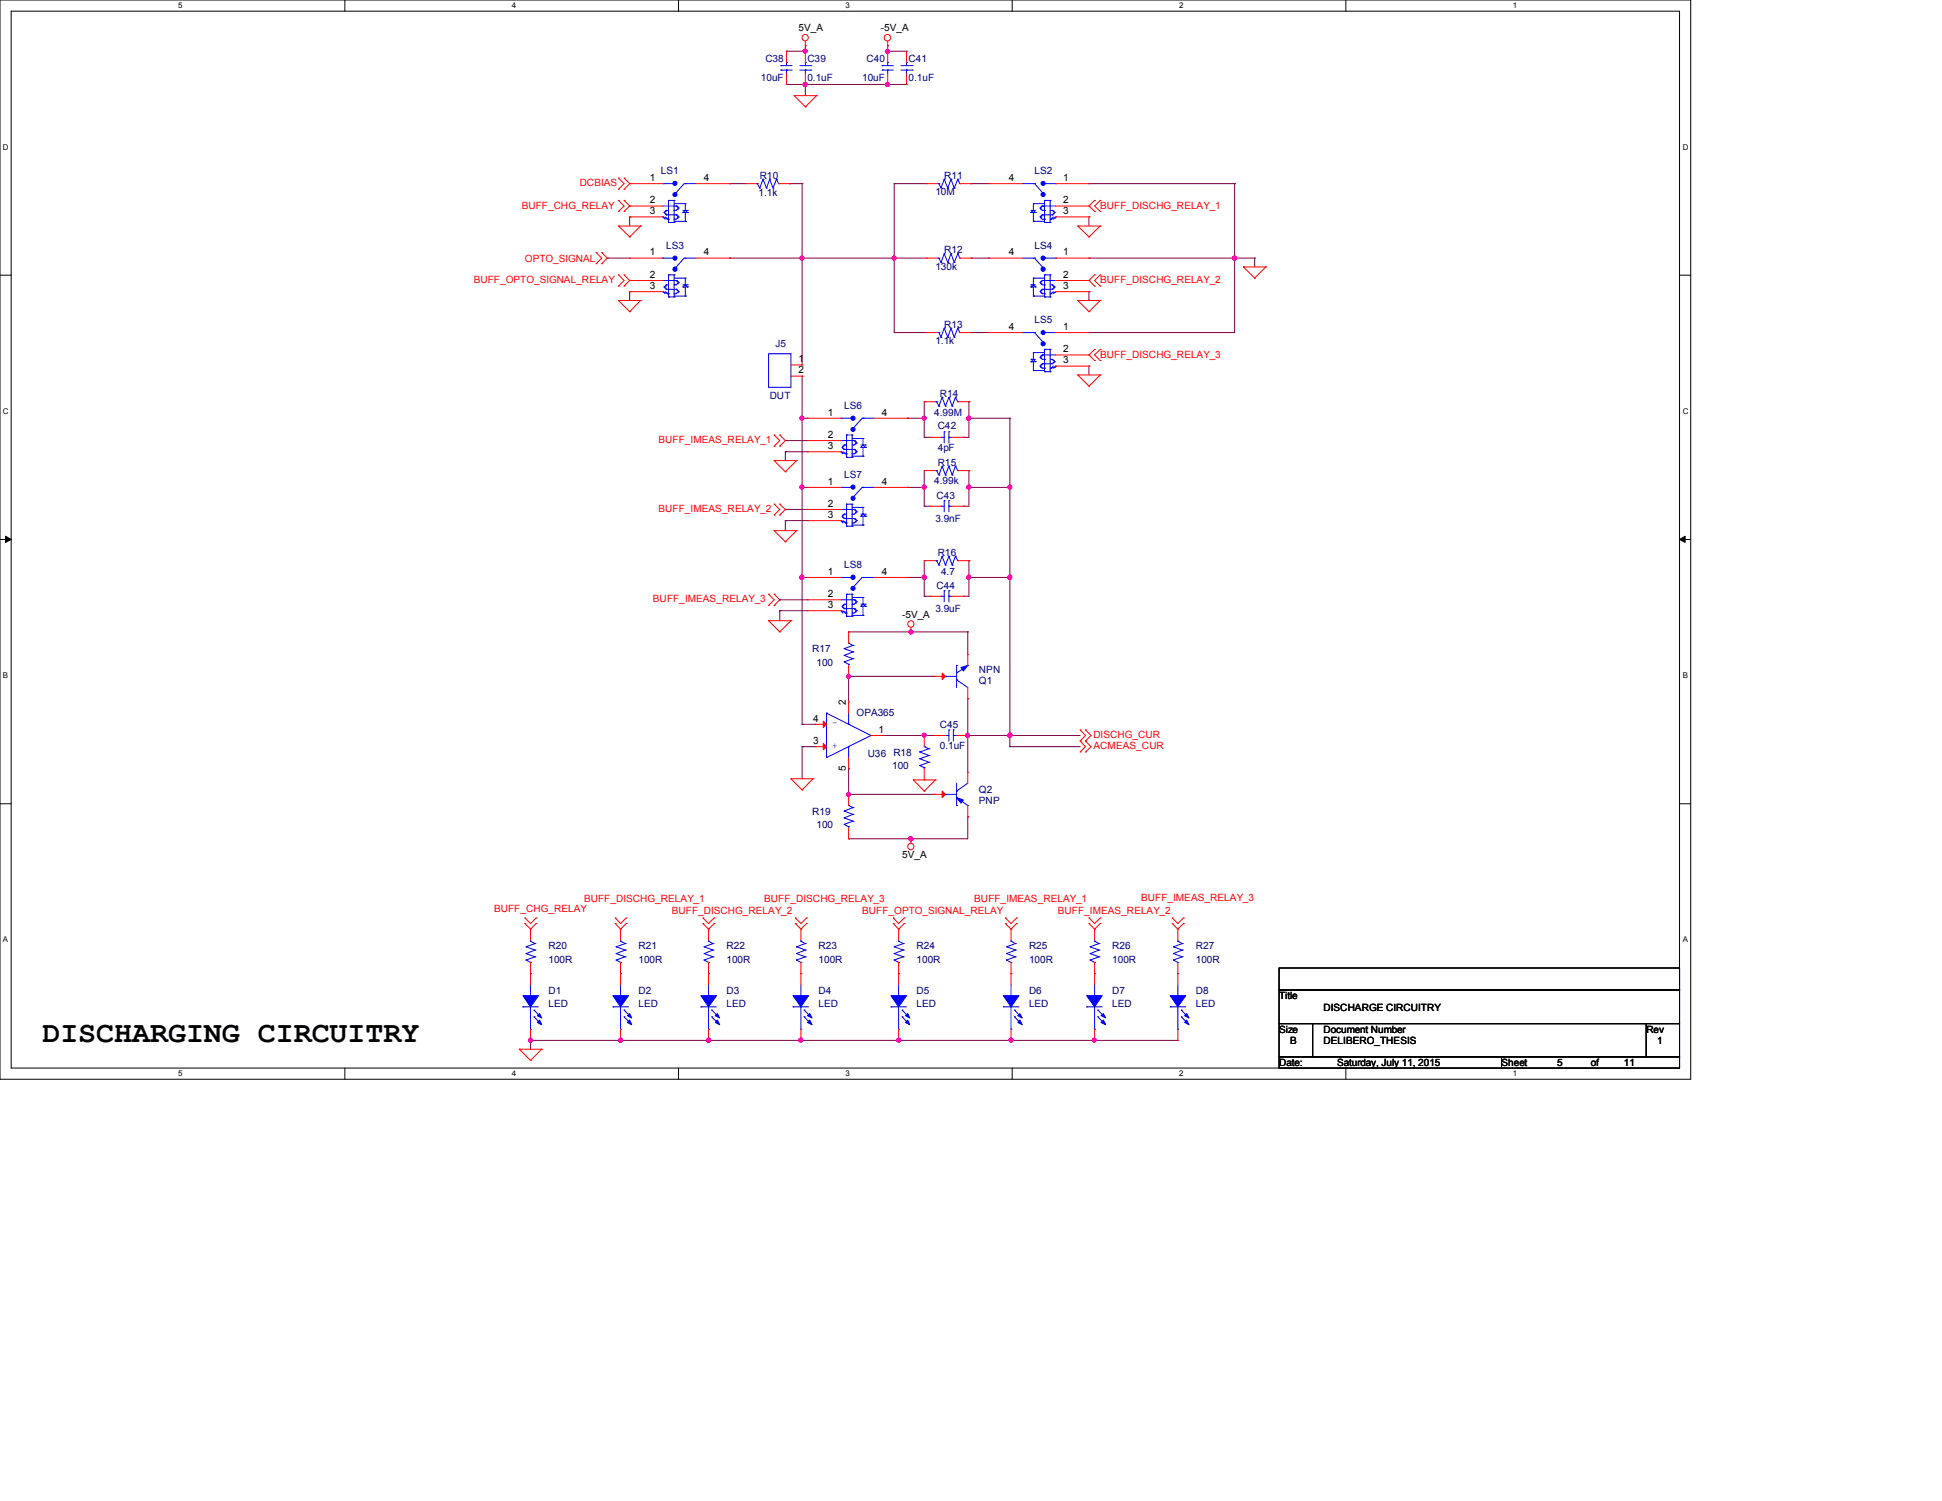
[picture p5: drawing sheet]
<svg xmlns="http://www.w3.org/2000/svg" width="279mm" height="216mm" viewBox="0 0 279 216" stroke-linecap="round" stroke-linejoin="round" font-family="sans-serif">
<defs><g id="words">
<text font-size="4.3" x="6.1" y="149.9">DISCHARGING CIRCUITRY</text>
<g font-size="1.4">
<text x="114.9" y="4.4">5V_A</text>
<text x="126.8" y="4.4">-5V_A</text>
<text x="93.5" y="29.3">2</text>
<text x="93.5" y="26">1</text>
<text x="101.3" y="26">4</text>
<text x="145.2" y="26">4</text>
<text x="153" y="29.3">2</text>
<text x="153" y="26">1</text>
<text x="93.5" y="30.8">3</text>
<text x="153" y="30.8">3</text>
<text x="93.5" y="40">2</text>
<text x="93.5" y="41.6">3</text>
<text x="93.5" y="36.7">1</text>
<text x="101.3" y="36.7">4</text>
<text x="145.2" y="36.7">4</text>
<text x="153" y="40">2</text>
<text x="153" y="41.6">3</text>
<text x="153" y="36.7">1</text>
<text x="145.2" y="47.5">4</text>
<text x="153" y="47.5">1</text>
<text x="114.9" y="52.1">1</text>
<text x="114.9" y="53.7">2</text>
<text x="153" y="50.7">2</text>
<text x="153" y="52.3">3</text>
<text x="119.1" y="59.8">1</text>
<text x="126.9" y="59.8">4</text>
<text x="119.1" y="63">2</text>
<text x="119.1" y="64.6">3</text>
<text x="119.1" y="69.7">1</text>
<text x="126.9" y="69.7">4</text>
<text x="119.1" y="72.9">2</text>
<text x="119.1" y="74.5">3</text>
<text x="119.1" y="82.7">1</text>
<text x="126.9" y="82.7">4</text>
<text x="119.1" y="85.9">2</text>
<text x="119.1" y="87.5">3</text>
<text x="129.8" y="88.9">-5V_A</text>
<text x="121.7" y="101.5" transform="rotate(-90 121.7 101.5)">2</text>
<text x="117" y="107">3</text>
<text x="117" y="103.8">4</text>
<text x="126.4" y="105.4">1</text>
<text x="121.7" y="110.9" transform="rotate(-90 121.7 110.9)">5</text>
<text x="129.8" y="123.4">5V_A</text>
<text x="184" y="143.8">Title</text>
<text x="184" y="148.6">Size</text>
<text x="190.4" y="148.6">Document Number</text>
<text x="190.4" y="145.4">DISCHARGE CIRCUITRY</text>
<text x="236.9" y="148.6">Rev</text>
<text x="184" y="153.4">Date:</text>
<text x="185.6" y="150.2">B</text>
<text x="190.4" y="150.2">DELIBERO_THESIS</text>
<text x="192.4" y="153.4">Saturday, July 11, 2015</text>
<text x="216" y="153.4">Sheet</text>
<text x="224" y="153.4">5</text>
<text x="228.9" y="153.4">of</text>
<text x="233.6" y="153.4">11</text>
<text x="238.4" y="150.2">1</text>
</g>
<g font-size="1.4" fill="#000080">
<text x="109.5" y="11.6">10uF</text>
<text x="110.1" y="8.9">C38</text>
<text x="116.2" y="8.9">C39</text>
<text x="116.2" y="11.6">0.1uF</text>
<text x="124" y="11.6">10uF</text>
<text x="124.7" y="8.9">C40</text>
<text x="130.7" y="8.9">C41</text>
<text x="130.7" y="11.6">0.1uF</text>
<text x="95.1" y="25.1">LS1</text>
<text x="109.1" y="28.2">1.1k</text>
<text x="109.3" y="25.7">R10</text>
<text x="134.6" y="28.1">10M</text>
<text x="135.9" y="25.7">R11</text>
<text x="148.8" y="25.1">LS2</text>
<text x="95.8" y="35.8">LS3</text>
<text x="148.8" y="35.8">LS4</text>
<text x="134.6" y="38.8">130k</text>
<text x="135.9" y="36.4">R12</text>
<text x="135.9" y="47.1">R13</text>
<text x="148.8" y="46.5">LS5</text>
<text x="111.6" y="49.9">J5</text>
<text x="134.6" y="49.5">1.1k</text>
<text x="110.7" y="57.4">DUT</text>
<text x="121.5" y="58.8">LS6</text>
<text x="134.4" y="59.8">4.99M</text>
<text x="135.2" y="57.1">R14</text>
<text x="134.9" y="61.7">C42</text>
<text x="134.9" y="64.9">4pF</text>
<text x="121.5" y="68.7">LS7</text>
<text x="134.4" y="69.7">4.99k</text>
<text x="134.8" y="71.8">C43</text>
<text x="134.9" y="67">R15</text>
<text x="134.6" y="75.1">3.9nF</text>
<text x="121.5" y="81.7">LS8</text>
<text x="134.9" y="79.9">R16</text>
<text x="135.4" y="82.6">4.7</text>
<text x="134.6" y="88.1">3.9uF</text>
<text x="134.8" y="84.8">C44</text>
<text x="116.8" y="93.9">R17</text>
<text x="117.5" y="95.8">100</text>
<text x="140.8" y="98.3">Q1</text>
<text x="140.8" y="96.7">NPN</text>
<text x="123.2" y="103">OPA365</text>
<text x="135.2" y="104.7">C45</text>
<text x="135.2" y="107.8">0.1uF</text>
<text x="124.8" y="108.9">U36</text>
<text x="128.4" y="110.7">100</text>
<text x="128.5" y="108.8">R18</text>
<text x="116.8" y="117.2">R19</text>
<text x="117.5" y="119.1">100</text>
<text x="140.8" y="114">Q2</text>
<text x="140.8" y="115.6">PNP</text>
<text x="78.9" y="136.6">R20</text>
<text x="91.9" y="136.6">R21</text>
<text x="104.5" y="136.6">R22</text>
<text x="117.8" y="136.6">R23</text>
<text x="131.9" y="136.6">R24</text>
<text x="148" y="136.6">R25</text>
<text x="160" y="136.6">R26</text>
<text x="172" y="136.6">R27</text>
<text x="78.9" y="138.5">100R</text>
<text x="78.9" y="143">D1</text>
<text x="91.9" y="143">D2</text>
<text x="91.9" y="138.5">100R</text>
<text x="104.5" y="143">D3</text>
<text x="104.5" y="138.5">100R</text>
<text x="117.8" y="138.5">100R</text>
<text x="117.8" y="143">D4</text>
<text x="131.9" y="138.5">100R</text>
<text x="131.9" y="143">D5</text>
<text x="148" y="143">D6</text>
<text x="148" y="138.5">100R</text>
<text x="160" y="138.5">100R</text>
<text x="160" y="143">D7</text>
<text x="172" y="138.5">100R</text>
<text x="172" y="143">D8</text>
<text x="78.9" y="144.9">LED</text>
<text x="91.9" y="144.9">LED</text>
<text x="104.5" y="144.9">LED</text>
<text x="117.8" y="144.9">LED</text>
<text x="131.9" y="144.9">LED</text>
<text x="148" y="144.9">LED</text>
<text x="160" y="144.9">LED</text>
<text x="172" y="144.9">LED</text>
</g>
<g font-size="1.4" fill="#f00">
<text x="83.4" y="26.8">DCBIAS</text>
<text x="75.1" y="30">BUFF_CHG_RELAY</text>
<text x="158.3" y="30">BUFF_DISCHG_RELAY_1</text>
<text x="68.2" y="40.7">BUFF_OPTO_SIGNAL_RELAY</text>
<text x="75.5" y="37.7">OPTO_SIGNAL</text>
<text x="158.3" y="40.7">BUFF_DISCHG_RELAY_2</text>
<text x="158.3" y="51.4">BUFF_DISCHG_RELAY_3</text>
<text x="94.7" y="63.8">BUFF_IMEAS_RELAY_1</text>
<text x="94.7" y="73.7">BUFF_IMEAS_RELAY_2</text>
<text x="93.9" y="86.7">BUFF_IMEAS_RELAY_3</text>
<text x="157.3" y="106.2">DISCHG_CUR</text>
<text x="157.3" y="107.8">ACMEAS_CUR</text>
<text x="71.1" y="131.1">BUFF_CHG_RELAY</text>
<text x="84" y="129.7">BUFF_DISCHG_RELAY_1</text>
<text x="96.6" y="131.4">BUFF_DISCHG_RELAY_2</text>
<text x="109.9" y="129.7">BUFF_DISCHG_RELAY_3</text>
<text x="124" y="131.4">BUFF_OPTO_SIGNAL_RELAY</text>
<text x="140.2" y="129.7">BUFF_IMEAS_RELAY_1</text>
<text x="152.2" y="131.4">BUFF_IMEAS_RELAY_2</text>
<text x="164.2" y="129.5">BUFF_IMEAS_RELAY_3</text>
</g>
<g font-size="1.4" fill="#00f">
<text x="120.5" y="106.8" transform="rotate(-180 120.5 106.8)">+</text>
<text x="120.5" y="103.6" transform="rotate(-180 120.5 103.6)">-</text>
</g>
<g font-size="1.1">
<text x="25.6" y="1.2">5</text>
<text x="73.6" y="1.2">4</text>
<text x="121.6" y="1.2">3</text>
<text x="169.7" y="1.2">2</text>
<text x="217.7" y="1.2">1</text>
<text x=".4" y="21.6">D</text>
<text x="242.1" y="21.6">D</text>
<text x=".4" y="59.5">C</text>
<text x="242.1" y="59.5">C</text>
<text x=".4" y="97.5">B</text>
<text x="242.1" y="97.5">B</text>
<text x=".4" y="135.6">A</text>
<text x="242.1" y="135.6">A</text>
<text x="25.6" y="154.8">5</text>
<text x="73.6" y="154.8">4</text>
<text x="121.6" y="154.8">3</text>
<text x="169.7" y="154.8">2</text>
<text x="217.7" y="154.8">1</text>
</g>
</g></defs>
<path d="M0 0h243.2v155.2h-243.2zM1.6 1.6h240v152h-240z" fill="none" stroke="#000" stroke-width=".14"/>
<g fill="#fff">
<path d="M25.6 .2h.6v1.2h-.6z"/>
<path d="M25.6 153.8h.6v1.2h-.6z"/>
</g>
<path d="M49.6 0v1.6M49.6 153.6v1.6" fill="none" stroke="#000" stroke-width=".14"/>
<g fill="#fff">
<path d="M73.6 .2h.6v1.2h-.6z"/>
<path d="M73.6 153.8h.6v1.2h-.6z"/>
</g>
<path d="M97.6 0v1.6M97.6 153.6v1.6" fill="none" stroke="#000" stroke-width=".14"/>
<g fill="#fff">
<path d="M121.6 .2h.6v1.2h-.6z"/>
<path d="M121.6 153.8h.6v1.2h-.6z"/>
</g>
<path d="M145.6 0v1.6M145.6 153.6v1.6" fill="none" stroke="#000" stroke-width=".14"/>
<g fill="#fff">
<path d="M169.6 .2h.6v1.2h-.6z"/>
<path d="M169.6 153.8h.6v1.2h-.6z"/>
</g>
<path d="M193.6 0v1.6M193.6 153.6v1.6" fill="none" stroke="#000" stroke-width=".14"/>
<g fill="#fff">
<path d="M217.6 .2h.6v1.2h-.6z"/>
<path d="M217.6 153.8h.6v1.2h-.6z"/>
<path d="M.4 20.6h.8v1.2h-.8z"/>
<path d="M242.1 20.6h.7v1.2h-.7z"/>
<path d="M.4 58.5h.8v1.2h-.8z"/>
<path d="M242.1 58.5h.7v1.2h-.7z"/>
</g>
<path d="M0 39.6h1.6M241.6 39.6h1.6" fill="none" stroke="#000" stroke-width=".14"/>
<g fill="#fff">
<path d="M.4 96.6h.7v1.1h-.7z"/>
<path d="M242.1 96.6h.7v1.1h-.7z"/>
</g>
<path d="M0 77.6h1.6M241.6 77.6h1.6" fill="none" stroke="#000" stroke-width=".14"/>
<path d="M.8 77.1l.8 .5-.8 .4zM241.6 77.6l.8-.5v.9z" fill="#000" stroke="#000" stroke-width=".14"/>
<g fill="#fff">
<path d="M.4 134.6h.7v1.2h-.7z"/>
<path d="M242.1 134.6h.7v1.2h-.7z"/>
</g>
<path d="M0 115.6h1.6M241.6 115.6h1.6M184 139.2h57.6v3.2h-57.6zM184 142.4h57.6v4.8h-57.6zM184 147.2h4.8v4.8h-4.8zM184 152h32v1.6h-32zM188.8 147.2h48.1v4.8h-48.1zM216 152h25.6v1.6h-25.6zM236.9 147.2h4.7v4.8h-4.7z" fill="none" stroke="#000" stroke-width=".14"/>
<g fill="none" stroke="#800040" stroke-width=".14">
<path d="M113.2 7.4h.1M113.2 12.1h.1M113.2 12.1h17.2M115.9 6.6h.1M115.9 12.1h.1M115.9 6.6v.8h-2.7M115.9 12.1v1.7M127.7 12.1h.1M127.7 6.6h.1M127.7 7.4h.1M127.7 7.4h2.7M127.7 6.6v.8"/>
<path d="M87.4 37.1h.1M87.4 37.1h3.2M90.6 31.2h.1M90.6 31.2v1.3M105 26.4h.1M105 37.1h.1M105 37.1h28.3M105 26.4h2.2M113.6 26.4h.1M113.6 26.4h1.8M115.4 37.1h.1M115.4 26.4h.1"/>
<path d="M115.4 26.4v26.1M128.7 37.1h.1M128.7 26.4h.1M128.7 26.4v21.4M128.7 26.4h4.6M139.7 37.1h.1M139.7 26.4h.1M139.7 37.1h2.6M139.7 26.4h2.6M156.7 31.2h.1M156.7 26.4h.1M156.7 37.1h.1"/>
<path d="M156.7 31.2v1.3M156.7 37.1h23.8M156.7 26.4h20.9M177.6 37.1h.1M177.6 26.4h.1M177.6 26.4v21.4h-20.9M180.5 37.1h.1M180.5 37.1v1.3M90.6 42h.1M90.6 42v1.2M115.4 54.1h.1M115.4 54.1v50.1"/>
<path d="M128.7 47.8h.1M128.7 47.8h4.6M133 57.8h.1M133 57.8v5.1M139.4 57.8h.1M139.4 57.8v5.1h-.8M139.7 47.8h.1M139.7 47.8h2.6M156.7 52.7h.1M156.7 42h.1M156.7 47.8h.1M156.7 42v1.2"/>
<path d="M156.7 52.7v1.2M113 65h.1M113 63.4h.1M113 73.3h.1M113 74.9h.1M113 65h3.2M113 63.4h3.2M113 65v1.3M113 74.9v1.4M113 73.3h3.2M113 74.9h3.2M115.4 60.2h.1"/>
<path d="M115.4 70.1h.1M115.4 60.2h.8M115.4 70.1h.8M130.6 60.2h.1M130.6 70.1h.1M130.6 60.2h2.4M130.6 70.1h2.4M133 62.9h.1M133 60.2h.1M133 70.1h.1M133 72.8h.1M133 67.7h.1"/>
<path d="M133 67.7v5.1M133 62.9h.8M133 72.8h.8M138.6 62.9h.1M138.6 72.8h.1M139.4 60.2h.1M139.4 70.1h.1M139.4 67.7h.1M139.4 67.7v5.1h-.8M139.4 60.2h5.9M139.4 70.1h5.9M145.3 60.2h.1"/>
<path d="M145.3 70.1h.1M145.3 60.2v47.2M112.2 87.8h.1M112.2 86.3h.1M112.2 87.8h4M112.2 87.8v1.5M112.2 86.3h4M115.4 83.1h.1M115.4 83.1h.8M122.1 90.9h.1M122.1 97.3h.1M122.1 90.9h17.1"/>
<path d="M122.1 97.3v3.7M122.1 97.3h12.3M130.6 83.1h.1M130.6 83.1h2.4M131.1 90.9h.1M133 83.1h.1M133 85.8h.1M133 80.6h.1M133 80.6v5.2M133 85.8h.8M138.6 85.8h.1M139.2 90.9h.1"/>
<path d="M139.2 90.9v3.2M139.4 83.1h.1M139.4 80.6h.1M139.4 80.6v5.2h-.8M139.4 83.1h5.9M145.3 83.1h.1M115.4 107.4h.1M115.4 104.2h.1M115.4 107.4v4.6M115.4 104.2h1.9M115.4 107.4h1.9M122.1 110.6h.1"/>
<path d="M122.1 114.3h.1M122.1 110.6v3.7M122.1 114.3h12.3M126.9 105.8h.1M126.9 105.8h7.5M133 105.8h.1M139.2 105.8h.1M139.2 100.5h.1M139.2 117.5h.1M139.2 105.8h16.2M139.2 100.5v10.6M139.2 117.5v3.1h-17.1"/>
<path d="M145.3 105.8h.1M145.3 107.4h.1M145.3 107.4h10.1M122.1 120.6h.1M131.1 120.6h.1M76.3 149.6h.1M76.3 149.6h93.2M76.3 149.6v1.3M101.9 149.6h.1M115.2 149.6h.1M129.3 149.6h.1M145.5 149.6h.1"/>
<path d="M157.5 149.6h.1"/>
</g>
<g fill="#f0f" stroke="#f0f" stroke-width=".14">
<circle cx="128.7" cy="37.1" r=".3"/>
<circle cx="139.4" cy="83" r=".31"/>
<circle cx="133" cy="83" r=".31"/>
<circle cx="139.4" cy="60.2" r=".3"/>
<circle cx="133" cy="60.2" r=".3"/>
<circle cx="133" cy="70.1" r=".3"/>
<circle cx="139.4" cy="70.1" r=".3"/>
<circle cx="115.4" cy="70.1" r=".3"/>
<circle cx="115.4" cy="60.2" r=".3"/>
<circle cx="145.3" cy="83" r=".31"/>
<circle cx="145.3" cy="70.1" r=".3"/>
<circle cx="145.3" cy="105.7" r=".3"/>
<circle cx="139.2" cy="105.7" r=".3"/>
<circle cx="89.3" cy="149.6" r=".3"/>
<circle cx="76.3" cy="149.6" r=".3"/>
<circle cx="115.2" cy="149.6" r=".3"/>
<circle cx="129.3" cy="149.6" r=".3"/>
<circle cx="145.5" cy="149.6" r=".3"/>
<circle cx="115.4" cy="37.1" r=".3"/>
<circle cx="101.9" cy="149.6" r=".3"/>
<circle cx="157.4" cy="149.6" r=".3"/>
<circle cx="177.6" cy="37.1" r=".31"/>
<circle cx="131.1" cy="90.9" r=".31"/>
<circle cx="131.1" cy="120.7" r=".31"/>
<circle cx="122.1" cy="114.3" r=".3"/>
<circle cx="122.1" cy="97.3" r=".3"/>
<circle cx="133" cy="105.7" r=".3"/>
<circle cx="127.7" cy="12.1" r=".3"/>
<circle cx="115.8" cy="7.4" r=".3"/>
<circle cx="115.8" cy="12.1" r=".3"/>
<circle cx="127.7" cy="7.4" r=".3"/>
<circle cx="115.3" cy="83" r=".31"/>
</g>
<g fill="none" stroke="#f00" stroke-width=".14">
<path d="M113.2 12.1h.1M113.2 7.4h.1M113.2 7.4v1.6M113.2 10.6v1.5M114.3 13.8h.1M114.3 13.8h3.2M114.3 13.8l1.6 1.6M115.9 6.6h.1M115.9 15.4h.1M115.9 12.1h.1M115.9 7.4h.1M115.9 5.9v.7"/>
<path d="M115.9 7.4v1.6M115.9 10.6v1.5M117.5 13.8h.1M117.5 13.8l-1.6 1.6M127.7 6.6h.1M127.7 12.1h.1M127.7 7.4h.1M127.7 5.9v.7M127.7 7.4v1.6M127.7 10.6v1.5M130.4 12.1h.1M130.4 7.4h.1"/>
<path d="M130.4 7.4v1.6M130.4 10.6v1.5M85.8 37.9h.1M85.8 36.3h.1M85.8 36.3l.8 .8-.8 .8M86.6 36.3h.1M86.6 37.9h.1M86.6 36.3l.8 .8-.8 .8M89 32.5h.1M89 27.2h.1M89 25.6h.1M89 30.4h.1"/>
<path d="M89 28.8h.1M89 39.5h.1M89 32.5h3.2M89 32.5l1.6 1.6M89 25.6l.8 .8-.8 .8M89 28.8l.8 .8-.8 .8M89 39.5l.8 .8-.8 .8M89.8 25.6h.1M89.8 27.2h.1M89.8 28.8h.1M89.8 30.4h.1M89.8 39.5h.1"/>
<path d="M89.8 25.6l.8 .8M89.8 28.8l.8 .8M89.8 39.5l.8 .8M90.6 34.1h.1M90.6 29.6h.1M90.6 31.2h.1M90.6 26.4h.1M90.6 37.1h.1M90.6 26.4l-.8 .8M90.6 29.6l-.8 .8M90.6 26.4h4.8M90.6 29.6h4.8"/>
<path d="M90.6 31.2h4.8M90.6 37.1h4.8M92.2 32.5h.1M92.2 32.5l-1.6 1.6M100.2 26.4h4.8M100.2 37.1h4.8M105 26.4h.1M105 37.1h.1M107.2 26.4h.1M107.2 26.4h1.6M112 26.4h1.6M113.6 26.4h.1"/>
<path d="M133.3 26.4h.1M133.3 37.1h.1M133.3 26.4h1.6M133.3 37.1h1.6M138.1 26.4h1.6M138.1 37.1h1.6M139.7 26.4h.1M139.7 37.1h.1M142.3 26.4h.1M142.3 37.1h.1M142.3 26.4h4.8M142.3 37.1h4.8"/>
<path d="M151.8 26.4h4.9M151.8 29.6h4.9M151.8 31.2h4.9M151.8 37.1h4.9M155.1 32.5h.1M155.1 32.5h3.2M155.1 32.5l1.6 1.6M156.7 34.1h.1M156.7 29.6h.1M156.7 31.2h.1M156.7 26.4h.1M156.7 37.1h.1"/>
<path d="M156.7 29.6l.8 .8M157.5 28.8h.1M157.5 30.4h.1M157.5 39.5h.1M157.5 28.8l-.8 .8M157.5 39.5l-.8 .8M158.3 32.5h.1M158.3 30.4h.1M158.3 28.8h.1M158.3 39.5h.1M158.3 32.5l-1.6 1.6M158.3 28.8l-.8 .8 .8 .8"/>
<path d="M158.3 39.5l-.8 .8 .8 .8M178.9 38.4h.1M178.9 38.4h3.2M178.9 38.4l1.6 1.6M182.1 38.4h.1M182.1 38.4l-1.6 1.6M89 43.2h.1M89 41.1h.1M89 43.2h3.2M89 43.2l1.6 1.6M89.8 41.1h.1M90.6 44.8h.1"/>
<path d="M90.6 40.3h.1M90.6 42h.1M90.6 40.3l-.8 .8M90.6 40.3h4.8M90.6 42h4.8M92.2 43.2h.1M92.2 43.2l-1.6 1.6M113.8 52.5h1.6M113.8 54.1h1.6M115.4 52.5h.1M115.4 54.1h.1M133 57.8h.1"/>
<path d="M133 57.8h1.6M133.3 47.8h.1M133.3 47.8h1.6M137.8 57.8h1.6M138.1 47.8h1.6M139.4 57.8h.1M139.7 47.8h.1M142.3 47.8h.1M142.3 47.8h4.8M151.8 40.3h4.9M151.8 42h4.9M151.8 47.8h4.9"/>
<path d="M151.8 51.1h4.9M151.8 52.7h4.9M155.1 53.9h.1M155.1 43.2h.1M155.1 53.9h3.2M155.1 53.9l1.6 1.6M155.1 43.2h3.2M155.1 43.2l1.6 1.6M156.7 55.5h.1M156.7 44.8h.1M156.7 40.3h.1M156.7 42h.1"/>
<path d="M156.7 51.1h.1M156.7 52.7h.1M156.7 47.8h.1M156.7 40.3l.8 .8M156.7 51.1l.8 .8M157.5 41.1h.1M157.5 50.2h.1M157.5 51.9h.1M157.5 50.2l-.8 .9M158.3 53.9h.1M158.3 43.2h.1M158.3 41.1h.1"/>
<path d="M158.3 51.9h.1M158.3 50.2h.1M158.3 53.9l-1.6 1.6M158.3 43.2l-1.6 1.6M158.3 50.2l-.8 .9 .8 .8M180.5 40h.1M111.4 66.3h.1M111.4 76.3h.1M111.4 64.2h.1M111.4 62.6h.1M111.4 74.1h.1M111.4 72.5h.1"/>
<path d="M111.4 66.3h3.2M111.4 66.3l1.6 1.6M111.4 76.3h3.2M111.4 76.3l1.6 1.6M111.4 62.6l.8 .8-.8 .8M111.4 72.5l.8 .8-.8 .8M112.2 62.6h.1M112.2 64.2h.1M112.2 72.5h.1M112.2 74.1h.1M112.2 62.6l.8 .8-.8 .8M112.2 72.5l.8 .8-.8 .8"/>
<path d="M113 67.9h.1M113 77.9h.1M114.6 66.3h.1M114.6 76.3h.1M114.6 66.3l-1.6 1.6M114.6 76.3l-1.6 1.6M116.2 73.3h.1M116.2 74.9h.1M116.2 70.1h.1M116.2 63.4h.1M116.2 65h.1M116.2 60.2h.1"/>
<path d="M116.2 70.1h4.8M116.2 73.3h4.8M116.2 74.9h4.8M116.2 60.2h4.8M116.2 63.4h4.8M116.2 65h4.8M125.8 70.1h4.8M125.8 60.2h4.8M130.6 70.1h.1M130.6 60.2h.1M133 67.7h.1M133 67.7h1.6"/>
<path d="M133.8 62.9h.1M133.8 72.8h.1M133.8 62.9h1.6M133.8 72.8h1.6M137 62.9h1.6M137 72.8h1.6M137.8 67.7h1.6M138.6 62.9h.1M138.6 72.8h.1M139.4 67.7h.1M110.6 89.3h.1M110.6 87.1h.1"/>
<path d="M110.6 85.5h.1M110.6 89.3h3.2M110.6 89.3l1.6 1.6M110.6 85.5l.8 .8-.8 .8M111.4 85.5h.1M111.4 87.1h.1M111.4 85.5l.8 .8-.8 .8M112.2 90.9h.1M113.8 89.3h.1M113.8 89.3l-1.6 1.6M116.2 86.3h.1M116.2 87.8h.1"/>
<path d="M116.2 83.1h.1M116.2 83.1h4.8M116.2 86.3h4.8M116.2 87.8h4.8M122.1 90.9h.1M122.1 97.3h.1M122.1 90.9v1.6M122.1 95.7v1.6M125.8 83.1h4.8M130.6 83.1h.1M131.1 90.9h.1M131.1 90.3v.6"/>
<path d="M133 80.6h.1M133 80.6h1.6M133.8 85.8h.1M133.8 85.8h1.6M134.4 97.3h.1M134.4 97.3h1.6M137 85.8h1.6M137.8 80.6h1.6M138.6 85.8h.1M139.2 94.1h.1M139.2 94.1v1.6M139.2 98.9v1.6"/>
<path d="M139.4 80.6h.1M113.8 112h.1M113.8 112h3.2M113.8 112l1.6 1.6M115.4 113.6h.1M117 112h.1M117 112l-1.6 1.6M117.3 107.4h.1M117.3 104.2h.1M117.3 107.4h1.6M117.3 104.2h1.6M122.1 101h.1"/>
<path d="M122.1 110.6h.1M122.1 114.3h.1M122.1 101v1.6M122.1 109v1.6M122.1 114.3v1.6M122.1 119.1v1.5M125.3 105.8h1.6M126.9 105.8h.1M131.4 112.2h.1M131.4 112.2h3.2M131.4 112.2l1.6 1.6M133 113.8h.1"/>
<path d="M133 105.8h.1M133 112.2h.1M133 105.8v1.6M133 110.6v1.6M134.4 114.3h.1M134.4 105.8h.1M134.4 105.8h1.6M134.4 114.3h1.6M134.6 112.2h.1M134.6 112.2l-1.6 1.6M137.6 105.8h1.6M139.2 100.5h.1"/>
<path d="M139.2 111.1h.1M139.2 117.5h.1M139.2 105.8h.1M139.2 111.1v1.5M139.2 115.9v1.6M155.4 106.6h.1M155.4 105h.1M155.4 108.2h.1M155.4 105l.8 .8-.8 .8M155.4 106.6l.8 .8-.8 .8M156.2 106.6h.1M156.2 105h.1"/>
<path d="M156.2 108.2h.1M156.2 105l.8 .8-.8 .8M156.2 106.6l.8 .8-.8 .8M75.5 132.8h.1M75.5 132h.1M75.5 132.8l.8 .8M75.5 132l.8 .8 .8-.8M76.3 133.6h.1M76.3 133.6v1.6M76.3 138.4v3.2M77.1 132.8h.1M77.1 132h.1"/>
<path d="M77.1 132.8l-.8 .8M88.5 132.8h.1M88.5 132h.1M88.5 132.8l.8 .8M88.5 132l.8 .8 .8-.8M89.3 133.6h.1M89.3 133.6v1.6M89.3 138.4v3.2M90.1 132.8h.1M90.1 132h.1M90.1 132.8l-.8 .8M101.1 132.8h.1"/>
<path d="M101.1 132h.1M101.1 132.8l.8 .8M101.1 132l.8 .8 .8-.8M101.9 133.6h.1M101.9 133.6v1.6M101.9 138.4v3.2M102.7 132.8h.1M102.7 132h.1M102.7 132.8l-.8 .8M114.4 132.8h.1M114.4 132h.1M114.4 132.8l.8 .8"/>
<path d="M114.4 132l.8 .8 .8-.8M115.2 133.6h.1M115.2 133.6v1.6M115.2 138.4v3.2M116 132.8h.1M116 132h.1M116 132.8l-.8 .8M122.1 120.6h.1M128.5 132.8h.1M128.5 132h.1M128.5 132.8l.8 .8M128.5 132l.8 .8 .8-.8"/>
<path d="M129.3 133.6h.1M129.3 133.6v1.6M129.3 138.4v3.2M130.1 132.8h.1M130.1 132h.1M130.1 132.8l-.8 .8M131.1 120.6h.1M131.1 120.6v.7M144.7 132.8h.1M144.7 132h.1M144.7 132.8l.8 .8M144.7 132l.8 .8 .8-.8"/>
<path d="M145.5 133.6h.1M145.5 133.6v1.6M145.5 138.4v3.2M146.3 132.8h.1M146.3 132h.1M146.3 132.8l-.8 .8M156.7 132.8h.1M156.7 132h.1M156.7 132.8l.8 .8M156.7 132l.8 .8 .8-.8M157.5 133.6h.1M157.5 133.6v1.6"/>
<path d="M157.5 138.4v3.2M158.3 132.8h.1M158.3 132h.1M158.3 132.8l-.8 .8M168.7 132.8h.1M168.7 132h.1M168.7 132.8l.8 .8M168.7 132l.8 .8 .8-.8M169.5 133.6h.1M169.5 133.6v1.6M169.5 138.4v3.2M170.3 132.8h.1"/>
<path d="M170.3 132h.1M170.3 132.8l-.8 .8M74.7 150.9h.1M74.7 150.9h3.2M74.7 150.9l1.6 1.6M76.3 152.5h.1M76.3 140h.1M76.3 149.6h.1M76.3 148v1.6M77.9 150.9h.1M77.9 150.9l-1.6 1.6M89.3 140h.1"/>
<path d="M89.3 149.6h.1M89.3 148v1.6M101.9 140h.1M101.9 149.6h.1M101.9 148v1.6M115.2 140h.1M115.2 149.6h.1M115.2 148v1.6M129.3 140h.1M129.3 149.6h.1M129.3 148v1.6M145.5 140h.1"/>
<path d="M145.5 149.6h.1M145.5 148v1.6M157.5 140h.1M157.5 149.6h.1M157.5 148v1.6M169.5 140h.1M169.5 149.6h.1M169.5 148v1.6"/>
<circle cx="115.8" cy="5.4" r=".46"/>
<circle cx="127.7" cy="5.4" r=".47"/>
<circle cx="131" cy="89.7" r=".46"/>
<circle cx="131" cy="121.8" r=".46"/>
</g>
<g fill="none" stroke="#00f" stroke-width=".14">
<path d="M112.4 10.1h.1M112.4 9.4h.1M112.4 10.1h1.6M112.4 9.4h1.6M113.2 9h.1M113.2 10.1h.1M113.2 9v.4M113.2 10.1v.5M115.1 10.1h1.6M115.1 9.4h1.6M115.9 9h.1M115.9 10.1h.1"/>
<path d="M115.9 9v.4M115.9 10.1v.5M116.7 10.1h.1M116.7 9.4h.1M126.9 10.1h.1M126.9 9.4h.1M126.9 10.1h1.6M126.9 9.4h1.6M127.7 9h.1M127.7 10.1h.1M127.7 9v.4M127.7 10.1v.5"/>
<path d="M129.6 10.1h1.6M129.6 9.4h1.6M130.4 9h.1M130.4 10.1h.1M130.4 9v.4M130.4 10.1v.5M131.2 10.1h.1M131.2 9.4h.1M95.4 31.2h.1M95.4 26.4h.1M95.4 37.1h.1M95.4 29.6h1.9"/>
<path d="M95.4 31.2l.3 .3M95.4 26.4h1.6M95.4 37.1h1.6M95.5 30.6h.1M95.5 31.4h.1M95.5 30.6l.2 .1M95.7 30.4h.1M95.7 30.7h.1M95.7 30.7l.1 .2M95.7 31.2l.1 .2M95.8 30.3h.1M95.8 30.9h.1"/>
<path d="M95.8 31.4h.1M95.8 30.3h.4M95.8 30.9h1.5M95.8 30.3l-.3 .3M95.8 31.4l.2 .1M96 31.5h.1M96 31.5h.2M96.2 32h.1M96.2 28.8h.1M96.2 31.5h.1M96.2 39.5h.1M96.2 28.8v3.2"/>
<path d="M96.2 39.5v3.2M96.2 32h.8M96.2 28.8h.8M96.2 39.5h.8M97 32h.1M97 28.8h.1M97 30.3h.1M97 31.5h.1M97 39.5h.1M97 28.8v3.2M97 39.5v3.2M97 29.3h1.6"/>
<path d="M97 31.8h1.6M97.3 29.6h.1M97.3 30.9h.1M97.3 29.6l.2 .2M97.3 30.9l.2 .2M97.5 29.8h.1M97.5 30.1h.1M97.5 31.1h.1M97.5 31.4h.1M97.5 29.8l.1 .1M97.5 31.1l.1 .1M97.6 29.9h.1"/>
<path d="M97.6 31.2h.1M97.6 29.9l-.3 .4h-.3M97.6 31.2l-.3 .3h-.3M98.3 30.6h.1M98.3 30.3h.6M98.3 30.6h.6M98.4 26.4h.1M98.4 37.1h.1M98.4 26.4l-1.2 1.5M98.4 37.1l-1.2 1.5M98.6 29.3h.1M98.6 30.3h.1"/>
<path d="M98.6 31.8h.1M98.6 26.4h.1M98.6 37.1h.1M98.6 30.3l.3 .3M98.6 30.3l-.3 .3M98.6 29.3v1M98.6 30.6v1.2M98.6 26.4h1.6M98.6 37.1h1.6M98.9 30.3h.1M98.9 30.6h.1M108.8 26.4h.2"/>
<path d="M109 26.4h.1M109 26.4l.3 .7M109.3 27.1h.1M109.8 25.8h.1M109.8 25.8l-.5 1.3M109.8 25.8l.5 1.3M110.3 27.1h.1M110.7 25.8h.1M110.7 25.8l-.4 1.3M110.7 25.8l.5 1.3M111.2 27.1h.1M111.7 25.8h.1"/>
<path d="M111.7 25.8l-.5 1.3M111.7 25.8l.3 .6M112 26.4h.1M134.9 26.4h.2M134.9 37.1h.2M135.1 26.4h.1M135.1 37.1h.1M135.1 26.4l.3 .7M135.1 37.1l.3 .7M135.4 27.1h.1M135.4 37.8h.1M135.8 25.8h.1"/>
<path d="M135.8 36.5h.1M135.8 25.8l-.4 1.3M135.8 25.8l.6 1.3M135.8 36.5l-.4 1.3M135.8 36.5l.6 1.3M136.4 27.1h.1M136.4 37.8h.1M136.8 25.8h.1M136.8 36.5h.1M136.8 25.8l-.4 1.3M136.8 25.8l.5 1.3M136.8 36.5l-.4 1.3"/>
<path d="M136.8 36.5l.5 1.3M137.3 27.1h.1M137.3 37.8h.1M137.8 25.8h.1M137.8 36.5h.1M137.8 25.8l-.5 1.3M137.8 25.8l.3 .6M137.8 36.5l-.5 1.3M137.8 36.5l.3 .6M138.1 26.4h.1M138.1 37.1h.1M147.1 26.4h1.6"/>
<path d="M147.1 37.1h1.6M148.3 30.3h.1M148.3 30.6h.1M148.3 30.3h.7M148.3 30.6h.7M148.7 29.3h.1M148.7 30.3h.1M148.7 31.8h.1M148.7 26.4h.1M148.7 37.1h.1M148.7 29.3h1.6M148.7 31.8h1.6"/>
<path d="M148.7 30.3l.3 .3M148.7 30.3l-.4 .3M148.7 29.3v1M148.7 30.6v1.2M148.8 26.4h.1M148.8 37.1h.1M148.8 26.4l1.3 1.5M148.8 37.1l1.3 1.5M149 30.6h.1M149.6 29.9h.1M149.6 31.2h.1M149.6 29.9l.2 .2"/>
<path d="M149.6 31.2l.2 .2M149.8 29.8h.1M149.8 30.1h.1M149.8 31.1h.1M149.8 31.4h.1M149.8 30.1l.1 .2h.4M149.8 31.4l.1 .1h.4M149.8 29.8l-.2 .1M149.9 29.6h.1M149.9 30.9h.1M149.9 29.6h1.9M149.9 30.9h1.5"/>
<path d="M149.9 29.6l-.1 .2M149.9 30.9l-.3 .3M150.3 32h.1M150.3 28.8h.1M150.3 30.3h.1M150.3 31.5h.1M150.3 39.5h.1M150.3 32h.8M150.3 28.8h.8M150.3 26.4h1.5M150.3 39.5h.8M150.3 37.1h1.5"/>
<path d="M150.3 28.8v3.2M150.3 39.5v3.2M151.1 32h.1M151.1 28.8h.1M151.1 31.5h.1M151.1 39.5h.1M151.1 30.3h.3M151.1 28.8v3.2M151.1 39.5v3.2M151.2 31.5h.1M151.4 30.3h.1M151.4 30.9h.1"/>
<path d="M151.4 31.4h.1M151.4 30.3l.2 .1M151.6 30.4h.1M151.6 30.7h.1M151.6 30.4l.1 .2M151.6 31.2l-.4 .3M151.7 30.6h.1M151.7 31.4h.1M151.7 30.6l-.3 .3M151.7 31.4l-.1 .1M151.8 31.2h.1M151.8 26.4h.1"/>
<path d="M151.8 37.1h.1M151.8 31.2l-.1 .2M95.4 42h.1M95.4 40.3h1.9M95.4 42l.1 .1M95.5 41.3h.1M95.5 42.1h.1M95.5 41.3l.2 .1M95.5 42.1l.2 .1M95.7 41.1h.1M95.7 41.4h.1M95.7 41.1l-.2 .2"/>
<path d="M95.7 41.4l.1 .2M95.7 42l.3 .2M95.8 41h.1M95.8 41.6h.1M95.8 42.1h.1M95.8 41h.4M95.8 41.6h1.5M95.8 41l-.1 .1M96 42.2h.1M96 42.2h.2M96.2 42.7h.1M96.2 42.2h.1"/>
<path d="M96.2 42.7h.8M97 42.7h.1M97 41h.1M97 42.2h.1M97 40h1.6M97 42.6h1.6M97.3 40.3h.1M97.3 41.6h.1M97.3 40.3l.2 .2M97.3 41.6l.3 .4M97.5 40.5h.1M97.5 40.8h.1"/>
<path d="M97.5 41.8h.1M97.5 42.1h.1M97.5 42.1l-.2 .1h-.3M97.5 40.5l.1 .1M97.6 40.6h.1M97.6 42h.1M97.6 40.6l-.3 .4h-.3M97.6 42l-.1 .1M98.3 41.3h.1M98.3 41h.6M98.3 41.3h.6M98.6 40h.1"/>
<path d="M98.6 41h.1M98.6 42.6h.1M98.6 40v1M98.6 41.3v1.3M98.6 41l.3 .3M98.6 41l-.3 .3M98.9 41h.1M98.9 41.3h.1M110.6 50.9h3.2v4.8h-3.2zM134.6 57.8h.1M134.7 57.8h.1M134.7 57.8l.4 .6"/>
<path d="M134.9 47.8h.2M135.1 58.4h.1M135.1 47.8h.1M135.1 47.8l.3 .7M135.4 48.5h.1M135.6 57.1h.1M135.6 57.1l-.5 1.3M135.6 57.1l.4 1.3M135.8 47.2h.1M135.8 47.2l-.4 1.3M135.8 47.2l.6 1.3M136 58.4h.1"/>
<path d="M136.4 48.5h.1M136.5 57.1h.1M136.5 57.1l-.5 1.3M136.5 57.1l.5 1.3M136.8 47.2h.1M136.8 47.2l-.4 1.3M136.8 47.2l.5 1.3M137 58.4h.1M137.3 48.5h.1M137.5 57.1h.1M137.5 57.1l-.5 1.3M137.5 57.1l.3 .7"/>
<path d="M137.8 57.8h.1M137.8 47.2h.1M137.8 47.2l-.5 1.3M137.8 47.2l.3 .6M138.1 47.8h.1M147.1 47.8h1.6M148.3 41h.1M148.3 41.3h.1M148.3 51.7h.1M148.3 52h.1M148.3 41h.7M148.3 41.3h.7"/>
<path d="M148.3 51.7h.7M148.3 52h.7M148.7 40h.1M148.7 41h.1M148.7 42.6h.1M148.7 50.7h.1M148.7 51.7h.1M148.7 53.3h.1M148.7 47.8h.1M148.7 40h1.6M148.7 42.6h1.6M148.7 40v1"/>
<path d="M148.7 41.3v1.3M148.7 50.7v1M148.7 52v1.3M148.7 41l.3 .3M148.7 41l-.4 .3M148.7 51.7l-.4 .3M148.7 51.7l.3 .3M148.7 50.7h1.6M148.7 53.3h1.6M148.8 47.8h.1M148.8 47.8l1.3 1.5M149 41.3h.1"/>
<path d="M149 52h.1M149.6 40.6h.1M149.6 42h.1M149.6 51.4h.1M149.6 52.7h.1M149.6 42l.3 .2h.4M149.6 40.6l.2 .2M149.6 51.4l.3 .3h.4M149.6 52.7l.2 .1M149.8 40.5h.1M149.8 40.8h.1M149.8 41.8h.1"/>
<path d="M149.8 42.1h.1M149.8 51.2h.1M149.8 51.5h.1M149.8 52.5h.1M149.8 52.8h.1M149.8 40.8l.1 .2h.4M149.8 41.8l-.2 .2M149.8 52.8l.1 .2h.4M149.8 51.2l-.2 .2M149.8 52.5l-.2 .2M149.9 40.3h.1M149.9 41.6h.1"/>
<path d="M149.9 51.1h.1M149.9 52.3h.1M149.9 40.3h1.9M149.9 41.6h1.5M149.9 40.3l-.3 .3M149.9 41.6l-.1 .2M149.9 51.1h1.9M149.9 52.3h1.5M149.9 51.1l-.1 .1M149.9 52.3l-.1 .2M150.3 42.7h.1M150.3 41h.1"/>
<path d="M150.3 42.2h.1M150.3 53.5h.1M150.3 50.2h.1M150.3 51.7h.1M150.3 53h.1M150.3 42.7h.8M150.3 47.8h1.5M150.3 50.2v3.3M150.3 53.5h.8M150.3 50.2h.8M151.1 42.7h.1M151.1 42.2h.1"/>
<path d="M151.1 53.5h.1M151.1 50.2h.1M151.1 53h.1M151.1 41h.3M151.1 50.2v3.3M151.1 51.7h.3M151.2 42.2h.1M151.2 53h.1M151.4 41h.1M151.4 41.6h.1M151.4 42.1h.1M151.4 51.7h.1"/>
<path d="M151.4 52.3h.1M151.4 52.8h.1M151.4 41l.2 .1M151.4 42.1l-.2 .1M151.4 51.7l.3 .3M151.4 52.8l-.2 .2M151.6 41.1h.1M151.6 41.4h.1M151.6 51.9h.1M151.6 52.2h.1M151.6 41.1l.1 .2M151.6 42l-.2 .1"/>
<path d="M151.6 52.2l-.2 .1M151.6 52.7l-.2 .1M151.7 41.3h.1M151.7 42.1h.1M151.7 52h.1M151.7 52.8h.1M151.7 41.3l-.3 .3M151.7 52l-.1 .2M151.7 52.8l-.1 .2M151.8 42h.1M151.8 52.7h.1M151.8 47.8h.1"/>
<path d="M151.8 42l-.2 .2M151.8 52.7l-.1 .1M121 74.9h.1M121 70.1h.1M121 65h.1M121 60.2h.1M121 73.3h1.9M121 74.9l.2 .2M121 70.1h1.6M121 63.4h1.9M121 65l.3 .3M121 60.2h1.6"/>
<path d="M121.2 74.3h.1M121.2 75.1h.1M121.2 64.3h.1M121.2 65.2h.1M121.2 74.3l.1 .1M121.2 75.1l.1 .1M121.2 64.3l.1 .2M121.3 74.1h.1M121.3 74.4h.1M121.3 64.2h.1M121.3 64.5h.1M121.3 74.1l-.1 .2"/>
<path d="M121.3 74.4l.2 .2M121.3 74.9l.3 .3M121.3 64.2l-.1 .1M121.3 64.5l.2 .1M121.3 65l.2 .2M121.5 74h.1M121.5 74.6h.1M121.5 75.1h.1M121.5 64h.1M121.5 64.6h.1M121.5 65.2h.1M121.5 74h.3"/>
<path d="M121.5 74.6h1.4M121.5 74l-.2 .1M121.5 64h.3M121.5 64.6h1.4M121.5 64l-.2 .2M121.5 65.2l.1 .1M121.6 75.2h.1M121.6 65.3h.1M121.6 75.2h.2M121.6 65.3h.2M121.8 75.7h.1M121.8 72.5h.1"/>
<path d="M121.8 75.2h.1M121.8 65.8h.1M121.8 62.6h.1M121.8 65.3h.1M121.8 62.6v3.2M121.8 72.5v3.2M121.8 75.7h.8M121.8 72.5h.8M121.8 65.8h.8M121.8 62.6h.8M122.6 75.7h.1M122.6 72.5h.1"/>
<path d="M122.6 74h.1M122.6 75.2h.1M122.6 65.8h.1M122.6 62.6h.1M122.6 64h.1M122.6 65.3h.1M122.6 62.6v3.2M122.6 72.5v3.2M122.6 73h1.6M122.6 75.5h1.6M122.6 63.1h1.6M122.6 65.6h1.6"/>
<path d="M122.9 73.3h.1M122.9 74.6h.1M122.9 63.4h.1M122.9 64.6h.1M122.9 73.3l.3 .3M122.9 74.6l.2 .1M122.9 63.4l.3 .3M122.9 64.6l.3 .4M123.1 73.4h.1M123.1 73.8h.1M123.1 74.7h.1M123.1 75.1h.1"/>
<path d="M123.1 63.5h.1M123.1 63.8h.1M123.1 64.8h.1M123.1 65.2h.1M123.1 74.7l.1 .2M123.1 63.8l-.2 .2h-.3M123.1 65.2l-.2 .1h-.3M123.2 73.6h.1M123.2 74.9h.1M123.2 63.7h.1M123.2 65h.1M123.2 73.6l-.3 .4h-.3"/>
<path d="M123.2 74.9l-.3 .3h-.3M123.2 63.7l-.1 .1M123.2 65l-.1 .2M123.9 74.3h.1M123.9 64.3h.1M123.9 74h.6M123.9 74.3h.6M123.9 64h.6M123.9 64.3h.6M124 70.1h.1M124 60.2h.1M124 70.1l-1.3 1.4"/>
<path d="M124 60.2l-1.3 1.4M124.2 73h.1M124.2 74h.1M124.2 75.5h.1M124.2 70.1h.1M124.2 63.1h.1M124.2 64h.1M124.2 65.6h.1M124.2 60.2h.1M124.2 74l-.3 .3M124.2 74l.3 .3M124.2 63.1v.9"/>
<path d="M124.2 64.3v1.3M124.2 73v1M124.2 74.3v1.2M124.2 70.1h1.6M124.2 64l.3 .3M124.2 64l-.3 .3M124.2 60.2h1.6M124.5 74h.1M124.5 74.3h.1M124.5 64h.1M124.5 64.3h.1M134.6 67.7h.1"/>
<path d="M134.7 67.7h.1M134.7 67.7l.4 .6M135.1 68.3h.1M135.4 62.9h.1M135.4 72.8h.1M135.4 62.9h.4M135.4 72.8h.4M135.6 67.1h.1M135.6 67.1l-.5 1.2M135.6 67.1l.4 1.2M135.8 62.1h.1M135.8 72h.1"/>
<path d="M135.8 62.1v1.6M135.8 72v1.6M136 68.3h.1M136.5 67.1h.1M136.5 62.1h.1M136.5 62.9h.1M136.5 72h.1M136.5 72.8h.1M136.5 67.1l-.5 1.2M136.5 67.1l.5 1.2M136.5 62.1v1.6M136.5 72v1.6"/>
<path d="M136.5 62.9h.5M136.5 72.8h.5M137 68.3h.1M137.5 67.1h.1M137.5 67.1l-.5 1.2M137.5 67.1l.3 .6M137.8 67.7h.1M121 87.8h.1M121 83.1h.1M121 86.3h1.9M121 87.8l.2 .2M121 83.1h1.6"/>
<path d="M121.2 87.2h.1M121.2 88h.1M121.2 87.2l.1 .2M121.2 88l.1 .2M121.3 87.1h.1M121.3 87.4h.1M121.3 87.4l.2 .1M121.3 87.8l.3 .4M121.5 95.2h.1M121.5 94.3h.1M121.5 93.3h.1M121.5 86.9h.1"/>
<path d="M121.5 87.5h.1M121.5 88h.1M121.5 95.2l.6 .3M121.5 94.3l1.2 .4M121.5 93.3l1.2 .5M121.5 86.9h.3M121.5 87.5h1.4M121.5 86.9l-.3 .3M121.6 88.2h.1M121.6 88.2h.2M121.8 88.6h.1M121.8 85.5h.1"/>
<path d="M121.8 88.2h.1M121.8 85.5v3.1M121.8 88.6h.8M121.8 85.5h.8M122.1 92.5h.1M122.1 95.5h.1M122.1 92.5l.6 .3M122.1 95.5v.2M122.6 88.6h.1M122.6 85.5h.1M122.6 86.9h.1M122.6 88.2h.1"/>
<path d="M122.6 85.5v3.1M122.6 85.9h1.6M122.6 88.5h1.6M122.7 94.7h.1M122.7 93.8h.1M122.7 92.8h.1M122.7 94.7l-1.2 .5M122.7 93.8l-1.2 .5M122.7 92.8l-1.2 .5M122.9 86.3h.1M122.9 87.5h.1M122.9 86.3l.2 .1"/>
<path d="M122.9 87.5l.2 .2M123.1 86.4h.1M123.1 86.7h.1M123.1 87.7h.1M123.1 88h.1M123.1 86.4l.1 .2M123.1 87.7l.1 .1M123.2 86.6h.1M123.2 87.8h.1M123.2 86.6l-.3 .3h-.3M123.2 87.8l-.3 .4h-.3M123.9 87.2h.1"/>
<path d="M123.9 86.9h.6M123.9 87.2h.6M124 83.1h.1M124 83.1l-1.3 1.4M124.2 85.9h.1M124.2 86.9h.1M124.2 88.5h.1M124.2 83.1h.1M124.2 85.9v1M124.2 87.2v1.3M124.2 86.9l-.3 .3M124.2 86.9l.3 .3"/>
<path d="M124.2 83.1h1.6M124.5 86.9h.1M124.5 87.2h.1M134.6 80.6h.1M134.7 80.6h.1M134.7 80.6l.4 .7M135.1 81.3h.1M135.4 85.8h.1M135.4 85.8h.4M135.6 80h.1M135.6 80l-.5 1.3M135.6 80l.4 1.3"/>
<path d="M135.8 85h.1M135.8 85v1.6M136 97.3h.1M136 81.3h.1M136 97.3h1.6M136.5 85h.1M136.5 85.8h.1M136.5 80h.1M136.5 85v1.6M136.5 85.8h.5M136.5 80l-.5 1.3M136.5 80l.5 1.3"/>
<path d="M137 81.3h.1M137.5 80h.1M137.5 80l-.5 1.3M137.5 80l.3 .6M137.6 97.8h.1M137.6 95.7h.1M137.6 97.8l1.6 1.1M137.6 95.7v3.2M137.8 80.6h.1M139.2 95.7h.1M139.2 95.7l-1.6 1.1M118.9 102.6h.1"/>
<path d="M118.9 109h.1M118.9 102.6v6.4M118.9 102.6l6.4 3.2M121.5 118.6h.1M121.5 117.6h.1M121.5 116.7h.1M121.5 118.6l.6 .3M121.5 117.6l1.2 .5M121.5 116.7l1.2 .4M122.1 104.2h.1M122.1 107.4h.1M122.1 115.9h.1"/>
<path d="M122.1 118.9h.1M122.1 102.6v1.6M122.1 107.4v1.6M122.1 118.9v.2M122.1 115.9l.6 .3M122.7 118.1h.1M122.7 117.1h.1M122.7 116.2h.1M122.7 118.1l-1.2 .5M122.7 117.1l-1.2 .5M122.7 116.2l-1.2 .5M125.3 105.8h.1"/>
<path d="M125.3 105.8l-6.4 3.2M132.3 110.1h.1M132.3 109.1h.1M132.3 108.2h.1M132.3 110.1l.7 .3M132.3 109.1l1.3 .5M132.3 108.2l1.3 .5M133 107.4h.1M133 110.4h.1M133 107.4l.6 .3M133 110.4v.2M133.6 109.6h.1"/>
<path d="M133.6 108.7h.1M133.6 107.7h.1M133.6 109.6l-1.3 .5M133.6 108.7l-1.3 .4M133.6 107.7l-1.3 .5M136 114.3h.1M136 105.8h.1M136 114.3h1.6M136 105.8h.5M136.5 105h.1M136.5 105v1.6M137.2 105h.1"/>
<path d="M137.2 105.8h.1M137.2 105v1.6M137.2 105.8h.4M137.6 113.8h.1M137.6 115.9h.1M137.6 112.6v3.3M137.6 114.7l1.6 1.2M139.2 115.9h.1M139.2 112.6l-1.6 1.2M75.7 136.2h.1M75.7 137.2h.1M75.7 138.1h.1"/>
<path d="M75.7 136.2l1.3 .5M75.7 137.2l1.3 .4M75.7 138.1l.6 .3M76.3 138.4h.1M76.3 135.4h.1M76.3 135.4l.7 .3M76.3 135.2v.2M77 135.7h.1M77 136.7h.1M77 137.6h.1M77 135.7l-1.3 .5M77 136.7l-1.3 .5"/>
<path d="M77 137.6l-1.3 .5M88.6 136.2h.1M88.6 137.2h.1M88.6 138.1h.1M88.6 136.2l1.4 .5M88.6 137.2l1.4 .4M88.6 138.1l.7 .3M89.3 138.4h.1M89.3 135.4h.1M89.3 135.2v.2M89.3 135.4l.7 .3M90 135.7h.1"/>
<path d="M90 136.7h.1M90 137.6h.1M90 135.7l-1.4 .5M90 136.7l-1.4 .5M90 137.6l-1.4 .5M101.3 136.2h.1M101.3 137.2h.1M101.3 138.1h.1M101.3 136.2l1.3 .5M101.3 137.2l1.3 .4M101.3 138.1l.6 .3M101.9 138.4h.1"/>
<path d="M101.9 135.4h.1M101.9 135.2v.2M101.9 135.4l.7 .3M102.6 135.7h.1M102.6 136.7h.1M102.6 137.6h.1M102.6 135.7l-1.3 .5M102.6 136.7l-1.3 .5M102.6 137.6l-1.3 .5M114.6 136.2h.1M114.6 137.2h.1M114.6 138.1h.1"/>
<path d="M114.6 136.2l1.3 .5M114.6 137.2l1.3 .4M114.6 138.1l.6 .3M115.2 138.4h.1M115.2 135.4h.1M115.2 135.4l.7 .3M115.2 135.2v.2M115.9 135.7h.1M115.9 136.7h.1M115.9 137.6h.1M115.9 135.7l-1.3 .5M115.9 136.7l-1.3 .5"/>
<path d="M115.9 137.6l-1.3 .5M128.7 136.2h.1M128.7 137.2h.1M128.7 138.1h.1M128.7 136.2l1.3 .5M128.7 137.2l1.3 .4M128.7 138.1l.6 .3M129.3 138.4h.1M129.3 135.4h.1M129.3 135.4l.7 .3M129.3 135.2v.2M130 135.7h.1"/>
<path d="M130 136.7h.1M130 137.6h.1M130 135.7l-1.3 .5M130 136.7l-1.3 .5M130 137.6l-1.3 .5M144.8 136.2h.1M144.8 137.2h.1M144.8 138.1h.1M144.8 136.2l1.3 .5M144.8 137.2l1.3 .4M144.8 138.1l.7 .3M145.5 138.4h.1"/>
<path d="M145.5 135.4h.1M145.5 135.2v.2M145.5 135.4l.6 .3M146.1 135.7h.1M146.1 136.7h.1M146.1 137.6h.1M146.1 135.7l-1.3 .5M146.1 136.7l-1.3 .5M146.1 137.6l-1.3 .5M156.8 136.2h.1M156.8 137.2h.1M156.8 138.1h.1"/>
<path d="M156.8 136.2l1.3 .5M156.8 137.2l1.3 .4M156.8 138.1l.7 .3M157.5 138.4h.1M157.5 135.4h.1M157.5 135.4l.6 .3M157.5 135.2v.2M158.1 135.7h.1M158.1 136.7h.1M158.1 137.6h.1M158.1 135.7l-1.3 .5M158.1 136.7l-1.3 .5"/>
<path d="M158.1 137.6l-1.3 .5M168.8 136.2h.1M168.8 137.2h.1M168.8 138.1h.1M168.8 136.2l1.3 .5M168.8 137.2l1.3 .4M168.8 138.1l.7 .3M169.5 138.4h.1M169.5 135.4h.1M169.5 135.4l.6 .3M169.5 135.2v.2M170.1 135.7h.1"/>
<path d="M170.1 136.7h.1M170.1 137.6h.1M170.1 135.7l-1.3 .5M170.1 136.7l-1.3 .5M170.1 137.6l-1.3 .5M75.2 144.8h.1M75.2 144.8h2.3M76.3 143.2h.1M76.3 148h.1M76.3 141.6v1.6M76.3 144.8v3.2M76.8 145.3h.1"/>
<path d="M76.8 146.3h.1M76.8 145.3l1 1M76.8 146.3l1 .9M88.2 144.8h.1M88.2 144.8h2.2M89.3 143.2h.1M89.3 148h.1M89.3 141.6v1.6M89.3 144.8v3.2M89.8 145.3h.1M89.8 146.3h.1M89.8 145.3l.9 1"/>
<path d="M89.8 146.3l.9 .9M100.8 144.8h.1M100.8 144.8h2.3M101.9 143.2h.1M101.9 148h.1M101.9 141.6v1.6M101.9 144.8v3.2M102.4 145.3h.1M102.4 146.3h.1M102.4 145.3l1 1M102.4 146.3l1 .9M114.1 144.8h.1"/>
<path d="M114.1 144.8h2.2M115.2 143.2h.1M115.2 148h.1M115.2 141.6v1.6M115.2 144.8v3.2M115.7 145.3h.1M115.7 146.3h.1M115.7 145.3l1 1M115.7 146.3l1 .9M128.2 144.8h.1M128.2 144.8h2.2M129.3 143.2h.1"/>
<path d="M129.3 148h.1M129.3 141.6v1.6M129.3 144.8v3.2M129.8 145.3h.1M129.8 146.3h.1M129.8 145.3l.9 1M129.8 146.3l.9 .9M144.4 144.8h.1M144.4 144.8h2.2M145.5 143.2h.1M145.5 148h.1M145.5 141.6v1.6"/>
<path d="M145.5 144.8v3.2M146 145.3h.1M146 146.3h.1M146 145.3l.9 1M146 146.3l.9 .9M156.3 144.8h.1M156.3 144.8h2.3M157.5 143.2h.1M157.5 148h.1M157.5 141.6v1.6M157.5 144.8v3.2M157.9 145.3h.1"/>
<path d="M157.9 146.3h.1M157.9 145.3l1 1M157.9 146.3l1 .9M168.4 144.8h.1M168.4 144.8h2.2M169.5 143.2h.1M169.5 148h.1M169.5 141.6v1.6M169.5 144.8v3.2M170 145.3h.1M170 146.3h.1M170 145.3l.9 1"/>
<path d="M170 146.3l.9 .9"/>
</g>
<g fill="#00f" stroke="#00f" stroke-width=".14">
<path d="M138.3 96l.9-.3-.6 .8z"/>
<path d="M137.6 114.7l1 .4-.3 .4z"/>
<path d="M100.8 143.2h2.3l-1.2 1.6z" fill-rule="evenodd"/>
<path d="M103.2 146.7l.3 .7-.6-.3z" fill-rule="evenodd"/>
<path d="M103.2 145.8l.3 .6-.6-.3z" fill-rule="evenodd"/>
<path d="M144.4 143.2h2.2l-1.1 1.6z" fill-rule="evenodd"/>
<path d="M146.7 146.7l.4 .7-.7-.3z" fill-rule="evenodd"/>
<path d="M146.7 145.8l.4 .6-.7-.3z" fill-rule="evenodd"/>
<path d="M114.1 143.2h2.2l-1.1 1.6z" fill-rule="evenodd"/>
<path d="M116.5 146.7l.3 .7-.6-.3z" fill-rule="evenodd"/>
<path d="M116.2 146.1l.3-.3 .3 .6z" fill-rule="evenodd"/>
<path d="M88.2 143.2h2.2l-1.1 1.6z" fill-rule="evenodd"/>
<path d="M90.6 146.7l.3 .7-.6-.3z" fill-rule="evenodd"/>
<path d="M90.3 146.1l.3-.3 .3 .6z" fill-rule="evenodd"/>
<path d="M156.3 143.2h2.3l-1.1 1.6z" fill-rule="evenodd"/>
<path d="M158.7 146.7l.4 .7-.7-.3z" fill-rule="evenodd"/>
<path d="M158.4 146.1l.3-.3 .4 .6z" fill-rule="evenodd"/>
<path d="M128.2 143.2h2.2l-1.1 1.6z" fill-rule="evenodd"/>
<path d="M130.6 146.7l.3 .7-.6-.3z" fill-rule="evenodd"/>
<path d="M130.3 146.1l.3-.3 .3 .6z" fill-rule="evenodd"/>
<path d="M75.2 143.2h2.3l-1.2 1.6z" fill-rule="evenodd"/>
<path d="M77.6 146.7l.3 .7-.6-.3z" fill-rule="evenodd"/>
<path d="M77.3 146.1l.3-.3 .3 .6z" fill-rule="evenodd"/>
<path d="M168.4 143.2h2.2l-1.1 1.6z" fill-rule="evenodd"/>
<path d="M170.7 146.7l.4 .7-.7-.3z" fill-rule="evenodd"/>
<path d="M170.7 145.8l.4 .6-.7-.3z" fill-rule="evenodd"/>
<circle cx="97.1" cy="26.4" r=".3"/>
<circle cx="97.1" cy="28" r=".3"/>
<circle cx="122.7" cy="70.1" r=".3"/>
<circle cx="122.7" cy="71.7" r=".3"/>
<circle cx="97.1" cy="37.1" r=".3"/>
<circle cx="97.1" cy="38.7" r=".31"/>
<circle cx="122.7" cy="60.2" r=".3"/>
<circle cx="122.7" cy="61.8" r=".3"/>
<circle cx="122.7" cy="83" r=".31"/>
<circle cx="122.7" cy="84.6" r=".3"/>
<circle cx="150.1" cy="26.4" r=".3"/>
<circle cx="150.1" cy="28" r=".3"/>
<circle cx="150.1" cy="37.1" r=".3"/>
<circle cx="150.1" cy="38.7" r=".31"/>
<circle cx="150.1" cy="47.8" r=".3"/>
<circle cx="150.1" cy="49.4" r=".3"/>
</g>
<g fill="#f00" stroke="#f00" stroke-width=".14">
<path d="M135.6 96.8l.4 .5-.4 .4z"/>
<path d="M118.4 106.9l.5 .5-.5 .5z"/>
<path d="M118.4 103.7l.5 .5-.5 .4z"/>
<path d="M135.6 113.8l.4 .5-.4 .4z"/>
</g>
<use href="#words"/>
</svg>
